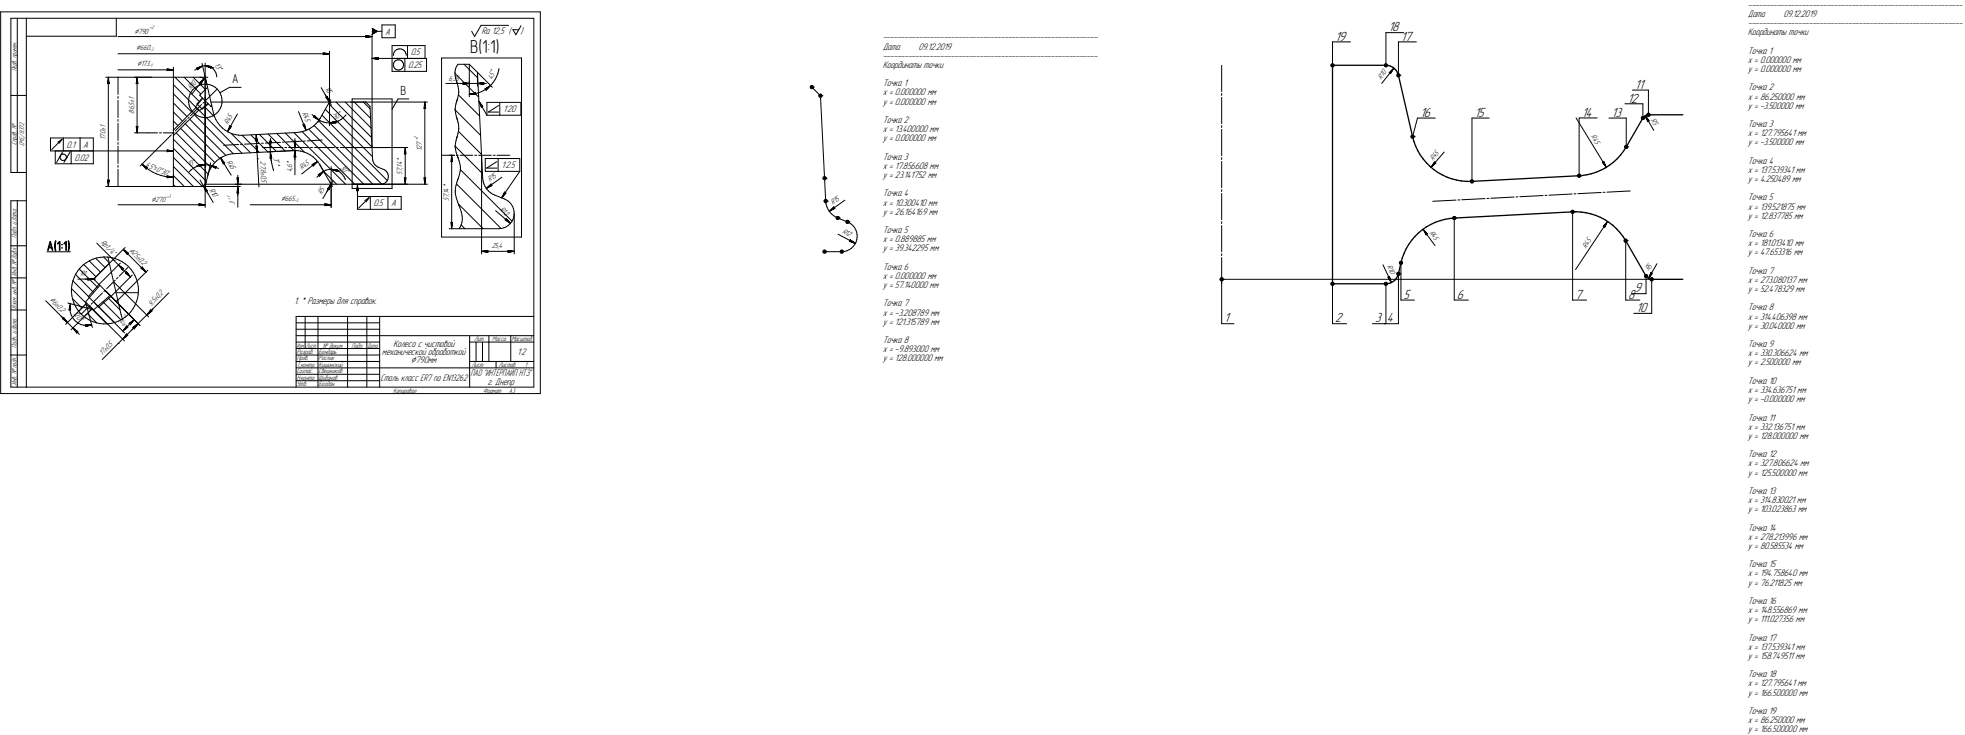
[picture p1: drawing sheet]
<svg xmlns="http://www.w3.org/2000/svg" width="1529mm" height="572mm" viewBox="0 0 1529 572" stroke-linecap="round" stroke-linejoin="round" font-family="sans-serif">
<defs><g id="words">
<text font-size="14.6" x="366" y="41">B(1:1)</text>
<g font-size="10.9">
<text x="1081" y="24">18</text>
<text x="1039" y="32">19</text>
<text x="1090" y="32">17</text>
<text x="1272" y="69">11</text>
<text x="1267" y="80">12</text>
<text x="1105" y="91">16</text>
<text x="1148" y="91">15</text>
<text x="1231" y="91">14</text>
<text x="1254" y="91">13</text>
<text x="1272" y="227">9</text>
<text x="1092" y="233">5</text>
<text x="1134" y="233">6</text>
<text x="1226" y="233">7</text>
<text x="1267" y="233">8</text>
<text x="1274" y="243">10</text>
<text x="953" y="251">1</text>
<text x="1039" y="251">2</text>
<text x="1070" y="251">3</text>
<text x="1079" y="251">4</text>
</g>
<g font-size="10.3">
<text x="181" y="65">А</text>
<text x="312" y="74">B</text>
<text x="37" y="195">A(1:1)</text>
</g>
<text font-size="8.5" x="320" y="283">Ç790мм</text>
<g font-size="7.8">
<text x="1360" y="6">------------------------------------------------------------</text>
<text x="1360" y="13">Дата</text>
<text x="1388" y="13">09.12.2019</text>
<text x="1360" y="20">------------------------------------------------------------</text>
<text x="300" y="27">А</text>
<text x="375" y="26">Ra 12,5 (</text>
<text x="405" y="26">)</text>
<text x="1360" y="28">Координаты точки</text>
<text x="687" y="31">------------------------------------------------------------</text>
<text x="687" y="39">Дата</text>
<text x="715" y="39">09.12.2019</text>
<text x="1360" y="42">Точка 1</text>
<text x="320" y="43">0.5</text>
<text x="687" y="46">------------------------------------------------------------</text>
<text x="318" y="53">0.25</text>
<text x="687" y="53">Координаты точки</text>
<text x="1360" y="49">x = 0.000000 мм</text>
<text x="1360" y="56">y = 0.000000 мм</text>
<text x="687" y="67">Точка 1</text>
<text x="1360" y="70">Точка 2</text>
<text x="687" y="74">x = 0.000000 мм</text>
<text x="1360" y="77">x = 86.250000 мм</text>
<text x="687" y="81">y = 0.000000 мм</text>
<text x="391" y="87">1:20</text>
<text x="1360" y="85">y = -3.500000 мм</text>
<text x="687" y="96">Точка 2</text>
<text x="1360" y="99">Точка 3</text>
<text x="687" y="103">x = 13.400000 мм</text>
<text x="1360" y="106">x = 127.795641 мм</text>
<text x="687" y="110">y = 0.000000 мм</text>
<text x="1360" y="113">y = -3.500000 мм</text>
<text x="52" y="115">0.1</text>
<text x="65" y="115">A</text>
<text x="58" y="125">0.02</text>
<text x="687" y="124">Точка 3</text>
<text x="390" y="131">1:2.5</text>
<text x="687" y="131">x = 17.856608 мм</text>
<text x="1360" y="127">Точка 4</text>
<text x="1360" y="135">x = 137.539341 мм</text>
<text x="687" y="139">y = 23.141752 мм</text>
<text x="1360" y="142">y = 4.250489 мм</text>
<text x="687" y="153">Точка 4</text>
<text x="1360" y="156">Точка 5</text>
<text x="291" y="160">0.5</text>
<text x="304" y="160">A</text>
<text x="687" y="160">x = 10.300410 мм</text>
<text x="687" y="167">y = 26.164169 мм</text>
<text x="1360" y="163">x = 139.521875 мм</text>
<text x="1360" y="170">y = 12.837785 мм</text>
<text x="687" y="181">Точка 5</text>
<text x="1360" y="184">Точка 6</text>
<text x="687" y="188">x = 0.889885 мм</text>
<text x="1360" y="192">x = 181.013410 мм</text>
<text x="687" y="196">y = 39.342295 мм</text>
<text x="1360" y="199">y = 47.653316 мм</text>
<text x="687" y="210">Точка 6</text>
<text x="1360" y="213">Точка 7</text>
<text x="687" y="217">x = 0.000000 мм</text>
<text x="1360" y="220">x = 273.080137 мм</text>
<text x="687" y="224">y = 57.140000 мм</text>
<text x="1360" y="227">y = 52.478329 мм</text>
<text x="229" y="236">1. * Размеры для справок.</text>
<text x="687" y="238">Точка 7</text>
<text x="687" y="246">x = -3.208789 мм</text>
<text x="1360" y="242">Точка 8</text>
<text x="1360" y="249">x = 314.406398 мм</text>
<text x="687" y="253">y = 121.315789 мм</text>
<text x="1360" y="256">y = 30.040000 мм</text>
<text x="306" y="270">Колесо с чистовой</text>
<text x="687" y="267">Точка 8</text>
<text x="687" y="274">x = -9.893000 мм</text>
<text x="1360" y="270">Точка 9</text>
<text x="297" y="276">механической обработкой</text>
<text x="402" y="276">1:2</text>
<text x="687" y="281">y = 128.000000 мм</text>
<text x="1360" y="277">x = 330.306624 мм</text>
<text x="1360" y="284">y = 2.500000 мм</text>
<text x="379" y="300">г. Днепр</text>
<text x="1360" y="299">Точка 10</text>
<text x="1360" y="306">x = 334.636751 мм</text>
<text x="1360" y="313">y = -0.000000 мм</text>
<text x="1360" y="327">Точка 11</text>
<text x="1360" y="334">x = 332.136751 мм</text>
<text x="1360" y="341">y = 128.000000 мм</text>
<text x="1360" y="356">Точка 12</text>
<text x="1360" y="363">x = 327.806624 мм</text>
<text x="1360" y="370">y = 125.500000 мм</text>
<text x="1360" y="384">Точка 13</text>
<text x="1360" y="391">x = 314.830021 мм</text>
<text x="1360" y="399">y = 103.023863 мм</text>
<text x="1360" y="413">Точка 14</text>
<text x="1360" y="420">x = 278.213996 мм</text>
<text x="1360" y="427">y = 80.585534 мм</text>
<text x="1360" y="441">Точка 15</text>
<text x="1360" y="449">x = 194.758640 мм</text>
<text x="1360" y="456">y = 76.211825 мм</text>
<text x="1360" y="470">Точка 16</text>
<text x="1360" y="477">x = 148.556869 мм</text>
<text x="1360" y="484">y = 111.027356 мм</text>
<text x="1360" y="498">Точка 17</text>
<text x="1360" y="506">x = 137.539341 мм</text>
<text x="1360" y="513">y = 158.749511 мм</text>
<text x="1360" y="527">Точка 18</text>
<text x="1360" y="534">x = 127.795641 мм</text>
<text x="1360" y="541">y = 166.500000 мм</text>
<text x="1360" y="556">Точка 19</text>
<text x="1360" y="563">x = 86.250000 мм</text>
<text x="1360" y="570">y = 166.500000 мм</text>
</g>
<g font-size="7.7">
<text x="366" y="293">ПАО &quot;ИНТЕРПАЙП НТЗ&quot;</text>
<text x="296" y="296">Сталь класс ER7 по EN13262</text>
</g>
<g font-size="6.8">
<text x="105" y="26">Ç790</text>
<text x="106" y="39">Ç660</text>
<text x="107" y="51">Ç173</text>
<text x="118" y="157">Ç270</text>
<text x="219" y="156">Ç665</text>
<text x="100" y="195" transform="rotate(45 100 195)">Ç25±0,</text>
<text x="39" y="234" transform="rotate(45 39 234)">Ç6±0,</text>
</g>
<g font-size="6.2">
<text x="167" y="51" transform="rotate(53 167 51)">13Å</text>
<text x="349" y="63">6,35</text>
<text x="383" y="62" transform="rotate(-67 383 62)">45Å</text>
<text x="1075" y="62" transform="rotate(-51 1075 62)">R10</text>
<text x="149" y="70" transform="rotate(-51 149 70)">R10</text>
<text x="253" y="69" transform="rotate(60 253 69)">R5</text>
<text x="104" y="88" transform="rotate(-90 104 88)">86,5±1</text>
<text x="235" y="88" transform="rotate(68 235 88)">R45</text>
<text x="260" y="93" transform="rotate(-31 260 93)">30Å</text>
<text x="1285" y="93" transform="rotate(60 1285 93)">R5</text>
<text x="178" y="97" transform="rotate(-61 178 97)">R45</text>
<text x="1238" y="106" transform="rotate(59 1238 106)">R45</text>
<text x="82" y="109" transform="rotate(-90 82 109)">170±1</text>
<text x="328" y="117" transform="rotate(-90 328 117)">127</text>
<text x="176" y="126" transform="rotate(58 176 126)">R45</text>
<text x="203" y="126" transform="rotate(87 203 126)">27,</text>
<text x="213" y="123" transform="rotate(79 213 123)">3Å*</text>
<text x="1115" y="125" transform="rotate(-49 1115 125)">R45</text>
<text x="113" y="129" transform="rotate(22 113 129)">45Å±0Å30'</text>
<text x="147" y="130" transform="rotate(-29 147 130)">13Å</text>
<text x="203" y="131" transform="rotate(87 203 131)">8±0,</text>
<text x="264" y="131" transform="rotate(43 264 131)">30Å</text>
<text x="227" y="134" transform="rotate(-90 227 134)">4,6*</text>
<text x="235" y="132" transform="rotate(-38 235 132)">R45</text>
<text x="313" y="136" transform="rotate(-90 313 136)">57,14*</text>
<text x="203" y="140" transform="rotate(87 203 140)">5</text>
<text x="381" y="142" transform="rotate(-36 381 142)">R15</text>
<text x="163" y="148" transform="rotate(60 163 148)">R10</text>
<text x="250" y="152" transform="rotate(-60 250 152)">R5</text>
<text x="183" y="159" transform="rotate(-90 183 159)">3</text>
<text x="349" y="156" transform="rotate(-90 349 156)">57,14*</text>
<text x="648" y="160" transform="rotate(-36 648 160)">R15</text>
<text x="389" y="164" transform="rotate(41 389 164)">R12</text>
<text x="655" y="181" transform="rotate(28 655 181)">R12</text>
<text x="1112" y="181" transform="rotate(54 1112 181)">R45</text>
<text x="78" y="189" transform="rotate(45 78 189)">Rp1/4&quot;</text>
<text x="383" y="193">25,4</text>
<text x="1234" y="193" transform="rotate(-56 1234 193)">R45</text>
<text x="110" y="205" transform="rotate(45 110 205)">2</text>
<text x="1079" y="207" transform="rotate(65 1079 207)">R10</text>
<text x="63" y="215">R1</text>
<text x="1284" y="211" transform="rotate(-60 1284 211)">R5</text>
<text x="126" y="231" transform="rotate(-45 126 231)">2</text>
<text x="118" y="239" transform="rotate(-45 118 239)">9,</text>
<text x="120" y="236" transform="rotate(-45 120 236)">5±0,</text>
<text x="46" y="242" transform="rotate(45 46 242)">2</text>
<text x="56" y="244" transform="rotate(45 56 244)">120Å</text>
<text x="95" y="255" transform="rotate(-45 95 255)">12</text>
<text x="86" y="270" transform="rotate(-45 86 270)">5</text>
<text x="79" y="277" transform="rotate(-45 79 277)">17±0,</text>
</g>
<g font-size="5.4">
<text x="13" y="56" transform="rotate(-90 13 56)">Перв. примен.</text>
<text x="13" y="113" transform="rotate(-90 13 113)">Справ. №</text>
<text x="19" y="114" transform="rotate(-90 19 114)">CME/8372</text>
<text x="13" y="185" transform="rotate(-90 13 185)">Подп. и дата</text>
<text x="13" y="215" transform="rotate(-90 13 215)">Инв. № дубл.</text>
<text x="13" y="240" transform="rotate(-90 13 240)">Взам. инв. №</text>
<text x="369" y="266">Лит.</text>
<text x="383" y="266">Масса</text>
<text x="398" y="266">Масштаб</text>
<text x="13" y="270" transform="rotate(-90 13 270)">Подп. и дата</text>
<text x="231" y="276">Разраб.</text>
<text x="248" y="276">Бондарь</text>
<text x="251" y="271">№ докум.</text>
<text x="274" y="271">Подп.</text>
<text x="231" y="281">Пров.</text>
<text x="248" y="281">Рослик</text>
<text x="231" y="286">Т.контр.</text>
<text x="248" y="286">Кишинский</text>
<text x="367" y="286">Лист</text>
<text x="388" y="286">Листов</text>
<text x="408" y="286">1</text>
<text x="231" y="291">Соглас.</text>
<text x="248" y="291">Свешников</text>
<text x="13" y="300" transform="rotate(-90 13 300)">Инв. № подл.</text>
<text x="231" y="296">Н.контр.</text>
<text x="248" y="296">Шибанов</text>
<text x="231" y="301">Утв.</text>
<text x="248" y="301">Богдан</text>
<text x="306" y="306">Копировал</text>
<text x="376" y="306">Формат</text>
<text x="396" y="306">A3</text>
</g>
<g font-size="5.3">
<text x="231" y="271">Изм.</text>
<text x="238" y="271">Лист</text>
<text x="286" y="271">Дата</text>
</g>
<g font-size="4.1">
<text x="117" y="23">+2</text>
<text x="116" y="40">-3</text>
<text x="116" y="53">-1</text>
<text x="325" y="109" transform="rotate(-90 325 109)">+2</text>
<text x="130" y="154">+3</text>
<text x="179" y="156" transform="rotate(-90 179 156)">+1</text>
<text x="229" y="158">-3</text>
<text x="97" y="248" transform="rotate(-45 97 248)">+1</text>
</g>
</g></defs>
<g fill="none" stroke="#000" stroke-width=".78">
<path d="M1 9v297zM1 9h420zM8 14v120zM8 14h12zM13 14v120zM20 14v287zM20 14h395zM91 14v14zM297 19v10zM297 19h11zM308 19v10zM374 20l-5 8z"/>
<path d="M374 20h22zM415 14v287zM421 9v297zM20 28h71zM92 28h198zM256 40v39zM256 40v58zM285 29l5-1zM285 28h.1M285 28h5zM285 28v1zM290 26v89z"/>
<path d="M290 27l4-3zM290 22l4 2zM290 24h7zM297 29h11zM305 35v10zM305 35h12zM308 39h1zM308 39l-1 1zM309 39l1-1zM310 38h1zM311 38h1zM312 38l2 1z"/>
<path d="M314 39h1zM315 39v2zM317 35v10zM317 35h14zM331 35v10zM367 24l2 4zM399 23l2 4zM399 23h5zM405 20l-4 7zM1037 33v18zM1037 33h14zM1079 25v26z"/>
<path d="M1079 25h14zM1088 33v26zM1088 33h14zM92 54h43zM92 42h164zM130 55l5-1zM130 54h.1M130 54h5zM130 54v1zM135 52v8zM151 55l7-4zM153 53l5-2z"/>
<path d="M153 53h1zM154 54l4-3zM154 53v1zM157 49l4 15zM158 51h1zM159 58l2 6zM159 51h.1M160 51l4 2zM160 51l5 1zM160 51l6 2zM160 51h1zM160 49v96z"/>
<path d="M161 51l2 1zM163 52l2 1zM164 52v1zM164 52h1zM165 53l1 1zM166 54l1 1zM167 55l1 2zM168 57v1zM168 58l1 2zM251 43l5-1zM251 41l1 1zM251 41l5 1z"/>
<path d="M252 42l-1 1zM290 45h5zM290 45l5 1zM290 45h15zM294 45l1 1zM295 45h-1zM305 45h12zM305 45v11zM305 56h10zM305 45h10zM306 43h.1M306 51v1z"/>
<path d="M306 50v1zM306 42v1zM306 52l1 1zM307 49l-1 1zM307 40l-1 2zM307 53l1 1zM307 48l1-1zM307 48v1zM308 54h1zM308 47h1zM309 54l1 1zM309 47h2z"/>
<path d="M310 55l1-1zM311 47h1zM311 54h1zM312 47h1zM312 54l1-1zM313 47v1zM313 48l1 1zM314 52l-1 1zM314 49v2zM314 51v1zM314 51h.1M315 45v11z"/>
<path d="M315 56h17zM315 45h17zM315 41l1 1zM316 42v1zM317 45h14zM332 45v11zM344 45h62zM344 45v139zM354 57v2zM354 57l19 19zM354 55v2zM354 59l1 2z"/>
<path d="M355 53l-1 2zM355 51v2zM356 50h9zM356 50l-1 1zM361 50l11 11zM365 50l7 6zM365 50v17zM372 56l4 83zM372 56v11zM372 56l11 12zM387 60l-2 2zM388 57l-1 3z"/>
<path d="M388 54v3zM388 53v1zM406 45v139zM951 51v20zM1036 51h.1M1036 50h.1M1036 50v1zM1036 51v1zM1036 51l1-1zM1036 51l1 1zM1036 52h1zM1036 50h1z"/>
<path d="M1037 51v-1zM1037 51h.1M1037 50l1 1zM1037 51h1zM1037 52l1-1zM1037 50h1zM1037 52h1zM1037 50h.1M1038 51h.1M1038 50h.1M1038 52v-1zM1038 50v1z"/>
<path d="M1077 51h1zM1078 50l-1 1zM1078 51v1zM1078 51l1-1zM1078 51l1 1zM1078 50h1zM1078 50h.1M1078 52h1zM1078 51h1zM1079 51h.1M1078 51h.1M1079 52h.1"/>
<path d="M1079 50v1zM1079 50h.1M1079 50h1zM1079 52l1-1zM1079 51v1zM1080 50v1zM1080 51h.1M1081 57h1zM1081 57l4-4zM1082 57h.1M1085 53l-3 4zM1085 53l-10 12z"/>
<path d="M1087 59h.1M1087 58v1zM1087 59l1 1zM1088 59v-1zM1088 59h.1M1088 57h.1M1088 57l-1 1zM1088 60h.1M1088 60h1zM1089 59h.1M1088 58h.1M1088 58l1 1z"/>
<path d="M1088 57h1zM1089 59h-1zM1089 57v1zM1089 60v-1zM1089 58l1 1zM1090 59h-1zM8 74h12zM82 60h10zM84 65h.1M84 60l1 5zM84 65h1zM84 60v5z"/>
<path d="M84 60v85zM92 60v13zM92 75v2zM92 78v13zM92 60h64zM105 60h13zM106 65h1zM107 60v5zM107 65h.1M107 60l-1 5zM107 60v43zM135 60v85z"/>
<path d="M135 73l14 14zM135 66l17 17zM136 60l19 19zM143 60l13 13zM147 77v3zM147 80v2zM147 75v2zM148 73l-1 2zM149 72l-1 1zM150 70l2-2zM150 70l-1 2zM150 60l10 10z"/>
<path d="M152 68l1-1zM153 67l2-1zM155 65h1zM155 65l4-4zM155 66h2zM156 74h.1M156 60h1zM156 74l6-6zM156 74l8 9zM156 60h6zM156 65v1zM157 60l1 1z"/>
<path d="M157 66l2-1zM157 76l-4 5zM158 77l-6 6zM158 61l2 2zM158 61l1 1zM159 61l-3 5zM159 61l-10 12zM159 62l1 1zM159 65l2 1zM160 60v85zM160 76v54zM160 63l1 1z"/>
<path d="M160 78l9-8zM161 64h.1M161 64l5 24zM161 66h2zM163 66l2 1zM164 79h121zM165 67l2 1zM167 68l2 1zM169 69l1 2zM170 71l1 1zM171 72l8-4zM171 72l1 2z"/>
<path d="M172 74l1 2zM173 76v2zM173 78v3zM179 68h9zM250 68l7 12zM253 74l4 6zM254 76h.1M254 76l3 4zM255 75l2 5zM255 75l-1 1zM257 80l1 2zM257 80l1-1z"/>
<path d="M257 78l-1 3zM262 79l27 28zM269 79l20 21zM273 79h60zM274 77h31zM274 77v70zM276 79l12 13zM283 79l5 6zM285 79l3 4zM305 77v70zM310 77l-5 8zM310 77h8z"/>
<path d="M331 79v5zM331 79l-1 5zM331 79v64zM347 65h13zM355 61v2zM355 80v1zM355 63h.1M355 79v1zM355 63l1 1zM355 79h.1M356 78h.1M356 64h.1"/>
<path d="M356 65h.1M356 77v1zM356 65v1zM356 66v1zM356 76v1zM356 67l1 2zM357 74l-1 2zM357 69v2zM357 74l16 16zM357 72v1zM357 73v1zM357 71v1z"/>
<path d="M357 72h.1M358 65h7zM360 64l5 1zM360 64l1 1zM360 66l5-1zM360 65h5zM360 65h.1M361 65l-1 1zM365 65h7zM365 73l5-1zM365 73h5zM365 73h2z"/>
<path d="M365 63v12zM367 73h2zM369 73l3-1zM370 73h.1M370 72v1zM372 65l5 1zM372 65l5-1zM372 65h7zM372 72l3-1zM373 79l3 4zM373 79l2 4zM373 79l6 11z"/>
<path d="M375 71l2-1zM376 65l1 1zM377 64l-1 1zM377 70l3-2zM377 69h1zM377 69l5-2zM378 69v1zM379 80v10zM379 80h10zM380 68l2-1zM382 67l-4 3zM384 64l-2 3z"/>
<path d="M385 62l-1 2zM389 80v10zM389 80h16zM405 80v10zM631 68h.1M631 67v1zM631 68v1zM631 68l1 1zM631 67h1zM631 67h.1M631 69h1zM631 68h1z"/>
<path d="M632 68h.1M632 69h.1M632 68l7 7zM632 67v1zM632 67l-1 1zM632 67l1 1zM632 69l1-1zM632 67h.1M632 67h1zM633 67v1zM633 68l-1 1zM633 68h.1"/>
<path d="M637 75h.1M637 74v1zM637 75l1 1zM638 75h1zM638 73h1zM638 73l-1 1zM638 76h.1M638 75h.1M638 76h1zM639 75l4 81zM639 75h.1M639 74h.1"/>
<path d="M639 74v1zM639 74l-1 1zM639 73h.1M639 73l1 1zM640 74v1zM640 75l-1 1zM640 75h.1M951 73v1zM951 76v20zM1271 70h12zM1283 70v19zM92 93v1z"/>
<path d="M92 96v13zM106 98l1 5zM106 98l1 1zM107 99v-1zM107 98v5zM135 94l3 4zM135 87l7 7zM135 80l11 11zM141 100l26 26zM144 96l27 27zM145 93l-9 9zM147 82l1 2z"/>
<path d="M147 91l-1 1zM148 93l28 28zM148 84l1 2zM149 86l1 1zM150 87l2 2zM151 89l31 31zM152 89l1 1zM152 83l3 3zM152 83v1zM152 84l-17 17zM152 84l3 2zM153 81l4 4z"/>
<path d="M153 90l2 1zM155 86l-20 19zM155 86h.1M155 86l33 33zM155 91h2zM155 86l7-6zM157 81l-9 9zM157 91l2 1zM157 85l5-4zM158 80l1-1zM159 83l8 8zM159 92l2-1z"/>
<path d="M161 91h2zM163 91l2-1zM164 83h.1M165 82h.1M165 90l2-1zM166 88l1 3zM167 91l1 2zM167 89l2-1zM168 93l1 2zM169 95l2 3zM170 86l-1 2zM171 98l2 2z"/>
<path d="M171 84l-1 2zM172 83l-1 1zM173 81l-1 2zM173 100l2 1zM179 98l-2 4zM179 98v1zM179 99l1-1zM180 98l-3 4zM185 89l-8 13zM232 87l6 14zM236 97l2 4zM236 97h1z"/>
<path d="M237 97h.1M237 97l1 4zM242 100l2-2zM243 89l5 4zM244 98l2-2zM244 91h1zM244 91l4 2zM244 98l46 45zM245 90l3 3zM245 90v1zM248 94l-2 2zM248 94l49 49z"/>
<path d="M248 93l2 1zM249 92l-1 2zM249 92l-2 3zM250 94l2 1zM251 90l50 50zM252 95l2 1zM253 85l37 37zM254 96h2zM256 81l-7 11zM256 81l34 33zM256 80h1zM256 80v1z"/>
<path d="M256 96h6zM256 96l5-2zM256 96l7-1zM256 96h3zM259 96l2-1zM261 95l1 1zM261 95l2-1zM261 94v1zM263 94l2-1zM265 93l2-1zM269 90l-2 2zM269 90v-1z"/>
<path d="M288 83l2 41zM330 84h1zM331 84h.1M354 85h.1M354 85v1zM354 86l20 19zM354 86l1 2zM354 82v3zM355 88v2zM355 81l-1 1zM355 90v1zM355 91l1 1z"/>
<path d="M356 92h.1M356 93h.1M356 93v1zM356 94h.1M356 94l1 2zM357 96v1zM357 97v3zM357 100h.1M375 83h1zM375 83h.1M379 90h10zM380 87h8z"/>
<path d="M380 87l8-5zM389 90h16zM951 98v1zM1103 92l-4 14zM1103 92h14zM1146 92v49zM1146 92h13zM1227 92l23 38zM1229 92v45zM1229 92h14zM1252 92h14zM1265 81h14z"/>
<path d="M1266 92v22zM1277 92h1zM1278 91h.1M1278 91l-1 1zM1278 92v1zM1278 92l1-1zM1278 92l1 1zM1278 93h1zM1278 91h1zM1278 92h1zM1279 92h.1M1278 92h.1"/>
<path d="M1279 91v1zM1279 91h.1M1279 93h.1M1279 81v11zM1279 91h1zM1279 93l1-1zM1279 92v1zM1280 91v1zM1280 92h.1M1280 90l4 4zM1280 90l2 5zM1280 90l7 11z"/>
<path d="M1282 89v1zM1282 89h.1M1282 90h.1M1282 89h1zM1282 89l1 1zM1282 88h1zM1282 88v1zM1282 90l1 1zM1283 89h.1M1283 94h1zM1283 94l-1 1zM1283 89h-1z"/>
<path d="M1283 89h1zM1283 90l1-1zM1283 88h1zM1283 91l1-1zM1283 90h.1M1283 89v1zM1284 90h.1M1284 88v1zM1284 89h.1M1284 89v1zM39 107v10zM39 117h10z"/>
<path d="M39 107h10zM40 116l8-8zM43 117v10zM43 117h12zM45 111l3-3zM48 108l-2 4zM49 120h.1M49 118l-5 8zM49 107v10zM49 117h13zM49 107h13zM49 120h1z"/>
<path d="M54 118l-4 8zM55 117v10zM55 117h18zM62 107v10zM62 117h11zM62 107h11zM73 117h62zM73 107v10zM73 117v10zM92 111v1zM92 114v13zM105 103h10z"/>
<path d="M115 103h8zM124 103h2zM125 114l8-9zM125 114l-16 15zM127 103h8zM130 118l5-1zM130 117h.1M130 117h5zM130 117v1zM134 104l1-1zM135 115l26 26zM135 108l27 27z"/>
<path d="M137 103l27 27zM174 113l12-1zM175 101l3 2zM178 103l2 1zM180 104l15 15zM180 104l3 1zM181 120h1zM182 120l46-3zM183 105h2zM185 105h3zM187 112h2zM188 105h1z"/>
<path d="M188 105l14 14zM189 105l42-2zM190 112h12zM195 105l13 13zM199 110l1-1zM199 114l1 5zM199 114h1zM199 105l1 5zM199 105v5zM199 105l1 14zM200 109v1zM200 114h.1"/>
<path d="M200 119v5zM200 114v5zM202 105l13 13zM204 112l1-1zM205 115h15zM205 115h7zM207 111h11zM208 118l20-1zM209 104l13 14zM210 110h.1M210 110v5zM210 115v3z"/>
<path d="M210 118v5zM210 118l1 5zM210 118l1 7zM210 110h1zM211 108l-1 7zM211 110l-1 5zM215 104l14 13zM220 111h1zM222 115h1zM222 104l15 14zM223 110h12zM225 115h15z"/>
<path d="M228 117h3zM229 103l40 40zM229 110h1zM229 110l1 5zM230 117l-1 5zM230 117v5zM230 117v7zM230 110h.1M230 108v7zM230 115v2zM230 110v5zM231 103h.1"/>
<path d="M231 117l3 1zM231 103h3zM234 118h2zM234 103l3-1zM235 102l41 41zM236 110h2zM236 118l3 1zM237 102l2-1zM239 119l2 1zM239 110l12-1zM239 101l3-1zM240 100l43 43z"/>
<path d="M242 115h1zM245 115h15zM262 115h1zM265 115h15zM271 115h46zM282 115h1zM285 115h16zM315 120v-1zM315 115l1 5zM315 119l1 1zM315 115v5zM315 115v28z"/>
<path d="M354 113v1zM354 114h.1M354 114v1zM354 114l21 21zM354 115v1zM354 116l1 2zM355 111l-1 2zM355 109v2zM355 118l1 3zM355 108v1zM355 108h.1M356 107l-1 1z"/>
<path d="M356 107h.1M356 106v1zM356 105v1zM356 104v1zM357 102l18 18zM357 102l-1 2zM357 100v2zM951 101v20zM1098 106v1zM1098 106l1-1zM1098 106h.1M1098 107h1z"/>
<path d="M1099 106v1zM1099 106h1zM1099 107v1zM1099 105h.1M1099 106h.1M1099 107l1-1zM1099 107h1zM1100 106h.1M1099 107h.1M1099 105h1zM1099 108l1-1zM1100 106v1z"/>
<path d="M1100 105v1zM1100 107h.1M1100 106h1zM1101 106l-1 1zM1124 118l-10 12zM1264 114l1 1zM1265 114h-1zM1265 115h.1M1265 114l1 1zM1265 113h1zM1265 113v1zM1265 115l1 1z"/>
<path d="M1265 114h.1M1266 116v-1zM1266 114h.1M1266 115h.1M1266 114h-1zM1266 115v-1zM1266 113h.1M1266 113l1 1zM1267 114h.1M1267 115h-1zM1267 114v1zM8 134h12z"/>
<path d="M43 127h12zM47 122v1zM47 123v1zM47 121v1zM47 124h1zM48 120h1zM48 120l-1 1zM48 124l1 1zM49 125h.1M49 125h1zM50 120l1 1zM50 125l1-1z"/>
<path d="M51 121h1zM51 123v1zM52 121v1zM52 122l-1 1zM52 122h.1M55 127h18zM92 129v1zM92 132v13zM110 128l5 3zM110 128l4 4zM110 128l3 2zM113 130l3 2z"/>
<path d="M114 131h1zM114 131v1zM116 132l3 2zM119 134l3 1zM122 135l3 1zM125 136l3 1zM128 137l4 1zM130 138h5zM130 137v1zM130 137l5 1zM130 138h.1M132 138h3z"/>
<path d="M135 136v9zM135 137l8 8zM135 130l16 15zM135 123l22 22zM149 132l2-1zM149 132l-2 2zM151 131l2-1zM153 129l7-1zM153 130l2-1zM155 128h5zM155 128v1zM155 130l5-2z"/>
<path d="M155 129l2-1zM155 129v1zM157 128h3zM160 128h2zM162 137l-1 4zM162 128l1 1zM162 134v3zM163 132l-1 2zM163 129l5 2zM163 129l5 1zM163 129l7 2zM164 127l-2 10z"/>
<path d="M165 129l-2 3zM167 127l-2 2zM168 130v1zM168 130h.1M168 125l-1 2zM168 125l3-1zM171 124l2-2zM172 123l3 4zM172 123l2 5zM172 123l8 13zM173 122l3-1zM174 127h1z"/>
<path d="M174 127v1zM176 121l2-1zM178 120h3zM184 138l1 1zM184 138l1 5zM185 139l1-1zM185 136v7zM186 138l-1 5zM200 124h.1M200 124l2 21zM210 123h1zM211 123h.1"/>
<path d="M211 123v4zM211 127l2 5zM213 132v1zM229 122h1zM230 122h.1M230 122v14zM235 135l12-9zM241 120l3 2zM243 128h1zM243 128l4-2zM244 122l2 2zM244 128v1z"/>
<path d="M246 124l1 2zM247 138l5-5zM247 126l-3 3zM247 126l2 2zM248 136l4-3zM248 136h.1M248 136v1zM249 128l8 14zM249 128l4 7zM252 133l-4 4zM252 133l2-1zM252 133l10 10z"/>
<path d="M254 132h2zM256 132h2zM258 132h.1M258 132l4 1zM258 132h5zM258 132l7 1zM258 132h2zM258 130v31zM260 132h2zM262 132l1 1zM262 133h.1M262 133l1-1z"/>
<path d="M263 133l2 1zM265 134l1 2zM266 136l2 1zM268 137l1 2zM269 139v1zM290 124v1zM290 125l1 2zM291 127l1 1zM292 128l1 1zM293 129l1 1zM294 130h1zM295 130l4 2z"/>
<path d="M299 132h.1M299 132l1 1zM300 133l1 1zM301 134l1 1zM302 140l-1 1zM302 135v2zM302 138v2zM302 137v1zM315 138v5zM315 138v1zM315 139l1-1zM316 138l-1 5z"/>
<path d="M330 138l1 5zM330 138l1 1zM331 139v-1zM331 138v5zM344 121h10zM350 121h4zM351 126l1-1zM352 121v5zM352 125v1zM352 121l-1 5zM352 121v57zM355 121h2z"/>
<path d="M356 121v1zM356 122h.1M356 140h.1M356 123h.1M357 123h.1M357 139l-1 1zM357 123v1zM357 124v1zM357 138v1zM357 125l1 2zM358 136l-1 2zM358 127v2z"/>
<path d="M358 121h10zM358 133v3zM358 129v2zM358 131v1zM358 132v1zM358 132l41 40zM358 131h.1M369 121h2zM372 121h10zM375 121v77zM376 139v2zM378 123v10z"/>
<path d="M378 133h10zM378 123h10zM379 131h8zM379 131l8-5zM384 121h1zM387 121h10zM388 123v10zM388 133h17zM388 123h17zM405 133l-15 21zM405 123v10zM641 139h.1"/>
<path d="M641 138v1zM641 139v1zM641 139h1zM641 138l1-1zM641 138h.1M641 140h1zM642 139h.1M642 140h.1M642 138h.1M642 138v1zM642 138l-1 1zM642 137v1z"/>
<path d="M642 138h1zM643 138v1zM643 139l-1 1zM643 139h.1M951 123v1zM951 126v20zM1114 130l4-3zM1116 126l-2 4zM1116 126l1 1zM1117 127h1zM1146 140h.1M1228 137h.1"/>
<path d="M1228 136v1zM1228 137v1zM1228 137h1zM1228 136l1-1zM1228 136h.1M1228 138h1zM1229 137h.1M1229 136h.1M1229 136l1 1zM1229 136v1zM1229 137h1zM1229 136l-1 1z"/>
<path d="M1229 135l1 1zM1229 138h1zM1230 137h.1M1230 138v-1zM1230 136h.1M1230 136v1zM1247 126l3 4zM1247 126h1zM1248 126h.1M1248 126l2 4zM8 156v145zM8 156h12z"/>
<path d="M13 156v145zM82 145h10zM84 140v5zM84 140v1zM84 141l1-1zM85 140l-1 5zM92 145h64zM92 159h68zM135 144l1 1zM145 145h42zM155 159h.1M155 159h5z"/>
<path d="M155 159v1zM156 145h.1M156 140l2 4zM156 145h6zM156 145h1zM157 145l1-1zM158 144l2 5zM158 144l3 4zM158 144l4 6zM158 144l8 14zM158 144h1zM160 143h136z"/>
<path d="M160 145v16zM160 142l-1 2zM161 148l-1 1zM161 148h.1M161 141l-1 1zM161 141l-2 6zM183 143h5zM184 150h1zM185 145l-1 5zM185 150h1zM185 145l1 5zM185 145v7z"/>
<path d="M185 143v2zM185 145v5zM185 150h.1M185 150v11zM195 159h63zM253 159h.1M253 159h5zM253 159v1zM255 147h1zM256 147v1zM257 142l1 1zM257 142l2 3z"/>
<path d="M258 143h.1M258 143v18zM258 143l-3 4zM258 143l-2 5zM258 143l-4 6zM258 143l-7 12zM258 143h1zM259 141l-1 2zM274 147h31zM274 143h43zM274 143h59zM278 148h.1"/>
<path d="M278 143l1 5zM278 148h1zM278 143v5zM278 143v10zM278 153v10zM278 153h10zM284 156l3-2zM287 154l-2 3zM288 153v10zM288 153h14zM296 143h2zM298 143h1z"/>
<path d="M299 143l1-1zM301 141l-1 1zM302 153v10zM302 153h10zM312 153v10zM354 148v1zM354 149v1zM354 150l1 2zM354 147v1zM355 152v2zM355 144l-1 3zM355 154l1 3z"/>
<path d="M355 143l35 35zM355 143v1zM356 142l-1 1zM356 141v1zM356 140v1zM356 157l1 2zM357 159h.1M357 159l19 19zM357 159v1zM357 160h.1M376 141l1 2zM377 143l1 2z"/>
<path d="M378 145l1 2zM378 147l4-4zM378 147l5-3zM378 147l13-9zM379 147l1 2zM380 149l2 1zM382 150l2 1zM382 144h1zM382 143v1zM384 151l1 1zM385 152l8 3zM393 155h.1"/>
<path d="M393 149l-3 5zM393 149v1zM393 150h1zM393 155l2 1zM394 150l-4 4zM395 156l2 2zM397 158l1 1zM398 159l1 2zM641 156l1 1zM642 156v-1zM642 156h-1zM642 157v1z"/>
<path d="M642 156l1 1zM642 155h1zM642 158h1zM642 156h1zM643 156h.1M642 156h.1M643 156v3zM643 157v-1zM643 156h-1zM643 155h.1M643 158h.1M643 159l1 2z"/>
<path d="M643 157h.1M643 155l1 1zM643 156v1zM644 156h.1M644 157l-1 1zM644 156v1zM951 148v1zM951 151v20zM1115 157l18-1zM1135 156h1zM1138 155h18zM1144 141l1 1z"/>
<path d="M1145 140l-1 1zM1145 142h.1M1145 141l1-1zM1145 141l1 1zM1145 140h1zM1145 140h.1M1145 142h1zM1145 141h1zM1145 141h.1M1146 142h.1M1146 141h.1M1146 140v1z"/>
<path d="M1146 141v1zM1146 140h1zM1147 140v1zM1147 142h-1zM1147 141v1zM1157 154h2zM1160 154l18-1zM1180 153h1zM1183 153l18-1zM1203 152h1zM1205 152l19-1zM1225 151h2z"/>
<path d="M1228 151l18-1zM1248 150h1zM1251 150l18-1zM155 160l5-1zM253 160l5-1zM278 163h10zM279 162l8-8zM288 163h14zM302 163h10zM350 178h7zM351 173l1 5zM351 173h1z"/>
<path d="M352 173h.1M352 173v5zM357 160l1 1zM357 178h31zM358 161v1zM358 162v1zM358 177l-1 1zM358 163l1 2zM359 175l3 3zM359 175l-1 2zM359 165l1 3zM360 173l-1 2z"/>
<path d="M360 168v3zM360 171v2zM386 164l11 10zM388 178h2zM390 178l2-1zM392 177h2zM393 171l4 3zM393 171h1zM394 177l2-2zM394 170v1zM394 170l3 4zM396 175l1-1z"/>
<path d="M398 172l-1 2zM399 161l1 2zM399 171l-1 1zM400 163v2zM400 169l-1 2zM400 167v2zM400 165v2zM400 166v32zM644 161v2zM644 163l2 2zM645 164l4-3zM645 164l5-2z"/>
<path d="M645 164l13-8zM646 165l1 1zM647 166l2 2zM649 168l2 1zM649 161v1zM649 162h1zM651 170h.1M651 169l1 1zM651 169h.1M651 169v1zM651 170v1zM651 170l1-1z"/>
<path d="M651 170h1zM651 169l1-1zM651 171h1zM652 170h.1M652 169h.1M652 170l8 3zM652 169l1 1zM652 169v1zM652 170h1zM652 168l1 1zM652 171h1zM653 170h.1"/>
<path d="M653 171v-1zM653 169h.1M653 169v1zM658 173h1zM659 172l-1 1zM659 173v1zM659 173h1zM659 172l1-1zM659 172h.1M659 174h1zM659 173h.1M660 173h.1"/>
<path d="M660 172h.1M660 172v1zM660 172l-1 1zM660 174h.1M660 171v1zM660 172h1zM660 174l1-1zM660 173l2 1zM661 172v1zM661 173h.1M662 174l2 1zM664 175l1 2z"/>
<path d="M665 177l1 2zM666 179l1 2zM951 172v2zM951 176v20zM1108 178l3 4zM1108 178l2 5zM1108 178l9 13zM1131 170h.1M1131 169h.1M1131 169v1zM1131 170v1zM1131 170h1z"/>
<path d="M1131 169l1-1zM1131 171h1zM1132 170h.1M1132 169h.1M1132 169v1zM1132 169l-1 1zM1132 169l1 1zM1132 170h1zM1132 168l1 1zM1132 171h.1M1132 170v64zM1132 171l1-1z"/>
<path d="M1133 169h.1M1133 169v1zM1133 170h.1M1223 165h.1M1223 164v1zM1223 165v1zM1223 165l1 1zM1223 164h1zM1223 164h.1M1223 166h1zM1223 165h1zM1224 165h.1"/>
<path d="M1224 166h1zM1224 164v1zM1224 164l-1 1zM1224 164l1 1zM1224 164h1zM1224 165v69zM1225 164h.1M1225 165l-1 1zM1225 164v1zM1225 166h.1M1225 165v1zM1248 176h1z"/>
<path d="M1249 176v1zM1251 172l-2 5zM1251 172l-3 4zM1251 172l-25 38zM8 191h12zM37 196h18zM75 189l14 14zM81 200l4 4zM81 200h3zM96 194l4 3zM96 194l3 4zM96 194l18 18z"/>
<path d="M97 193l-23 23zM99 197h1zM99 197v1zM344 184h62zM375 196l5-1zM375 196h5zM375 196h25zM379 196h1zM380 195l-1 1zM395 196h5zM395 195l1 1zM395 195l5 1z"/>
<path d="M396 196h-1zM641 196h.1M641 195v1zM641 196v1zM641 196l1 1zM641 195h1zM641 195h.1M641 197h1zM641 196h1zM642 196h.1M642 197h.1M642 196h13z"/>
<path d="M642 195v1zM642 195l-1 1zM642 195h.1M642 195h1zM642 197l1-1zM642 196v1zM643 195v1zM643 196h.1M652 182l14 7zM654 196h.1M654 195h1zM654 195v1z"/>
<path d="M654 196v1zM654 196l1 1zM654 197h1zM655 195h.1M655 196h.1M655 196h2zM655 195l1 1zM655 195v1zM655 196h1zM655 195l-1 1zM655 197l1-1zM655 195h1z"/>
<path d="M655 197h1zM656 196h.1M656 195h.1M656 197v-1zM656 195v1zM657 196l2-1zM659 195l2-1zM661 194l2-1zM661 188l5 1zM661 188l1-1zM662 187h.1M662 187l4 2z"/>
<path d="M663 193l1-1zM665 190l-1 2zM666 188l-1 2zM667 181v1zM667 187l-1 1zM667 184v3zM667 182v2zM951 197v2zM1110 182h1zM1110 182v1zM1264 187v1zM1264 187h.1"/>
<path d="M1264 188h1zM1264 187h1zM1264 187l1 1zM1265 186h.1M1265 186l-1 1zM1265 188v1zM1265 187v1zM1265 187h.1M1265 189l1-1zM1266 187h.1M1265 187h1zM1265 188l1-1z"/>
<path d="M1265 186h1zM1265 188h.1M1265 187v47zM1266 187l-1 1zM1266 186v1zM1266 188h.1M1266 187v1zM8 216h12zM57 219l-1 2zM57 219l13 12zM58 216l-1 3zM59 214l14 14z"/>
<path d="M59 213l-1 3zM61 217h12zM61 211l-2 2zM62 209l14 15zM63 208l2-2zM63 208l-2 3zM65 206l2-2zM65 206l10 9zM66 217h7zM67 204l3-1zM68 216l5 1zM68 216l1 1z"/>
<path d="M68 218l5-1zM69 217l-1 1zM69 203l9 9zM70 203l2-1zM72 202l3-1zM73 217v1zM73 217h1zM73 218h1zM74 218l16 16zM74 216l-1 1zM75 201l7 7zM75 201l3-1z"/>
<path d="M78 200h3zM84 200l10 45zM84 200h3zM85 205l-11 11zM87 200l3 1zM88 219l28 28zM89 203l3 3zM89 203h.1M90 218l-7 7zM90 201l3 1zM92 216l-1 1zM92 206l4 3z"/>
<path d="M92 206l3 4zM92 206l10 9zM93 202l2 2zM94 205l-17 16zM95 204l3 1zM95 209h1zM95 209v1zM98 212l4 3zM98 212h.1M98 205l2 2zM98 211v1zM98 211l4 4z"/>
<path d="M99 208l-6 7zM100 207l2 3zM102 210l2 2zM104 212l1 3zM105 215l1 2zM106 217l1 3zM110 209l4 3zM110 209h.1M111 208l-1 1zM111 208l3 4zM950 217v1zM950 217h.1"/>
<path d="M950 218h.1M950 217l1 1zM950 216h1zM950 216v1zM950 218l1 1zM951 217h.1M951 200v21zM951 217h334zM951 218h.1M951 217h-1zM951 218v-1zM951 217h1z"/>
<path d="M951 218l1-1zM951 216h.1M951 219v-1zM951 217v35zM951 218h1zM951 216l1 1zM952 217h.1M952 217v1zM1036 220h1zM1037 220h1zM1038 220h.1M1076 206l7 14z"/>
<path d="M1078 220h1zM1079 220h.1M1079 220h1zM1080 216l3 4zM1080 216h1zM1081 215v1zM1081 215l2 5zM1087 213v1zM1087 212v1zM1087 214h1zM1088 213v1zM1088 212h.1"/>
<path d="M1088 212h-1zM1088 214h.1M1088 213h.1M1088 214h1zM1089 213h.1M1088 213h1zM1088 214l1-1zM1088 212l1 1zM1088 212v1zM1088 212h1zM1088 213v39zM1089 212h.1"/>
<path d="M1089 204v1zM1089 204l1-1zM1089 204h.1M1089 205l1 1zM1089 214h.1M1089 212l1 1zM1090 204h.1M1090 204v1zM1090 213l-1 1zM1090 203h.1M1090 206h.1M1091 204h.1"/>
<path d="M1090 205h.1M1090 204h1zM1090 205l1-1zM1090 203h1zM1090 206h1zM1090 204v30zM1091 206v-1zM1091 203v1zM1091 204h1zM1092 205h-1zM1092 205h.1M1280 215h.1"/>
<path d="M1280 214v1zM1280 215v1zM1280 215l1 1zM1280 214h1zM1280 214h.1M1280 216h1zM1281 215h.1M1281 214l1 1zM1281 214v1zM1281 215h1zM1281 214l-1 1zM1281 216l1-1z"/>
<path d="M1281 216h1zM1281 215v14zM1281 214h1zM1282 215h.1M1282 214h.1M1282 216v-1zM1282 214v1zM1284 217v1zM1284 217h.1M1284 218h1zM1285 217h.1M1285 217v1z"/>
<path d="M1285 216h.1M1285 216l-1 1zM1285 218v1zM1285 212l-2 5zM1285 212v1zM1285 213h1zM1285 219l1-1zM1286 217h.1M1285 218h.1M1285 217h1zM1285 216h1zM1285 217v27z"/>
<path d="M1286 217l-1 1zM1286 213l-3 4zM1286 216l1 1zM1286 218h1zM1287 217h.1M1287 217v1zM1290 205l-7 12zM36 234l13 13zM53 236l18 5zM54 239v2zM55 237l-1 2zM55 236v5z"/>
<path d="M55 236l-1 5zM55 236v1zM56 224v3zM56 227v3zM56 225l11 11zM56 230l1 3zM56 221v3zM56 232l8 8zM57 233l1 3zM58 236l1 3zM59 239l1 2zM67 235l6 6z"/>
<path d="M67 235v1zM67 236l4 5zM67 236l5 19zM69 231l8 8zM70 238l27 27zM70 238l-7 6zM72 236l-1 1zM73 235l24 24zM76 238l13 13zM77 239l9-8zM77 221l-8 10zM78 222l-11 13z"/>
<path d="M80 228l-7 7zM80 235l14 14zM81 227l1-1zM82 226l27 27zM82 226l24 24zM84 231l9 10zM86 231l17-17zM90 234h.1M90 228h18zM90 234h1zM91 234h.1M91 234h1z"/>
<path d="M91 234l24-24zM105 238l-2 2zM106 235l-1 3zM107 232l-1 3zM107 220l1 3zM108 229l-1 3zM108 223v3zM108 226v3zM108 226h.1M131 228l-13 14zM1036 221h.1M1036 220h.1"/>
<path d="M1036 220v1zM1036 221v1zM1036 221l1 1zM1036 222h1zM1037 221h.1M1037 220l1 1zM1037 220v1zM1037 221h1zM1037 220l-1 1zM1037 222l1-1zM1037 222h1zM1037 221v31z"/>
<path d="M1038 221h.1M1038 222v-1zM1038 220v1zM1077 221h1zM1078 220h.1M1078 220l-1 1zM1078 221v1zM1078 221l1 1zM1078 222h1zM1078 221h1zM1078 221h.1M1079 222h.1"/>
<path d="M1079 221h.1M1079 220v1zM1079 220l-1 1zM1079 221v31zM1079 221v1zM1080 220v1zM1080 221l-1 1zM1080 221h.1M1090 234h11zM1132 234h11zM1224 234h11zM1265 234h11z"/>
<path d="M1270 229h11zM8 241h12zM48 246l4 5zM49 248h.1M49 248l3 3zM49 247l3 4zM49 247h.1M49 247v1zM51 252l16-16zM52 251l5 4zM54 241h.1M54 241h1z"/>
<path d="M54 241l1 2zM55 243v2zM55 245l1 2zM56 247l2 2zM57 255l3 4zM57 255l4 3zM57 255l5 5zM58 249l1 1zM59 250l2 2zM60 258v1zM60 258h1zM60 241l2 3z"/>
<path d="M61 252h2zM61 242l6-6zM62 244l2 2zM63 252l2 1zM64 246l3 1zM65 253h2zM66 253h1zM66 253h5zM66 254l5-1zM67 247l2 2zM67 253l-1 1zM67 253h2z"/>
<path d="M68 244l7 7zM69 253h2zM69 249l3 1zM71 241l-6 5zM71 241h2zM71 241l-16 16zM72 250l3 1zM72 241l11 11zM73 241l13-11zM75 251l3 1zM78 252h3zM81 252h3z"/>
<path d="M84 252h3zM87 252l2-1zM89 251l3-1zM92 250l3-2zM94 245l1 3zM95 248l2-1zM96 258l4-3zM96 258l8-9zM97 247l3-2zM99 260l-3 4zM99 260v1zM99 254l-3 4z"/>
<path d="M99 254h.1M99 254l1 1zM100 252h1zM100 252l4-3zM101 252v1zM102 243l-2 2zM103 240l-1 3zM103 255l4-3zM103 255h1zM104 255v1zM104 249l-3 4zM107 252l-3 4z"/>
<path d="M107 252l-4 5zM107 252l7-7zM107 252l-11 12zM114 245l4-3zM117 241v1zM117 241l-3 4zM117 242h1zM118 242l-4 3zM118 242h.1M119 240l-5 5zM230 246h185zM230 256h65z"/>
<path d="M230 246v55zM230 251h65zM237 246v25zM247 246v55zM271 246v55zM285 246v55zM295 246v55zM951 252h9zM1037 252h11zM1068 252h11zM1077 252h11zM1272 244h13z"/>
<path d="M8 276h12zM92 267l4-3zM92 267h.1M92 267l-12 13zM96 264l3-3zM99 261h.1M230 261h65zM230 276h65zM230 266h65zM230 271h65zM295 261h120zM366 261v40z"/>
<path d="M366 266h14zM371 266v15zM375 266v15zM380 261v20zM380 266h35zM398 261v20zM230 281h65zM230 286h65zM230 291h65zM230 296h65zM295 286h71zM366 286h49z"/>
<path d="M366 281h49zM386 281v5zM1 306h420zM8 301h12zM20 301h395z"/>
</g>
<g fill="none" stroke="#000" stroke-width="1">
<path d="M1037 51h42zM1037 51v170zM1079 51h1zM1080 51h2zM1082 51l2 1zM1084 52l1 1zM1085 53l2 2zM1087 55l1 1zM1088 56v2zM1088 58v1zM1088 59l11 47zM1279 92l-13 22z"/>
<path d="M1279 92h.1M1279 91l1-1zM1279 91v1zM1280 90l2-1zM1282 89h1zM1283 89h27zM1099 106l1 4zM1100 110l2 4zM1102 114l1 3zM1103 117l2 4zM1264 118l-3 3zM1266 114l-2 4z"/>
<path d="M1105 121l3 3zM1108 124l2 3zM1110 127l3 3zM1113 130l3 2zM1116 132l3 2zM1119 134l4 2zM1123 136l3 2zM1126 138l4 1zM1130 139l4 1zM1229 137h2zM1231 137l4-1zM1235 136l4-1z"/>
<path d="M1239 135l3-1zM1242 134l4-1zM1246 133l3-2zM1249 131l4-2zM1253 129l3-3zM1256 126l3-2zM1261 121l-2 3zM1134 140l3 1zM1137 141h4zM1141 141h4zM1145 141h1zM1146 141l83-4z"/>
<path d="M1107 179l3-2zM1110 177l4-2zM1114 175l3-2zM1117 173l4-1zM1121 172l4-1zM1125 171l3-1zM1128 170h4zM1132 170l92-5zM1224 165h3zM1227 165h3zM1230 165l4 1zM1234 166h4z"/>
<path d="M1238 166l4 2zM1242 168l3 1zM1245 169l4 2zM1249 171l3 2zM1252 173l3 2zM1255 175l3 3zM1258 178l3 3zM1093 197l-2 4zM1094 194l-1 3zM1096 190l-2 4zM1099 187l-3 3zM1101 184l-2 3z"/>
<path d="M1101 184l3-3zM1104 181l3-2zM1261 181l2 3zM1263 184l2 3zM1265 187l16 28zM1083 220l1-1zM1084 219l2-1zM1087 216l-1 2zM1088 215l-1 1zM1088 213v2zM1090 204l-2 9zM1091 201l-1 3z"/>
<path d="M1281 215l1 1zM1282 216l1 1zM1283 217h1zM1284 217h1zM1285 217h.1M1285 217h25zM1037 221h42zM1079 221h.1M1079 221h2zM1081 221l2-1z"/>
</g>
<g fill="#000">
<circle cx="1090" cy="59" r=".3"/>
<circle cx="633" cy="68" r=".3"/>
<circle cx="640" cy="75" r=".3"/>
<circle cx="1280" cy="92" r=".3"/>
<circle cx="1284" cy="89" r=".3"/>
<circle cx="1101" cy="106" r=".3"/>
<circle cx="1267" cy="114" r=".3"/>
<circle cx="643" cy="139" r=".3"/>
<circle cx="1230" cy="137" r=".3"/>
<circle cx="644" cy="156" r=".3"/>
<circle cx="1147" cy="141" r=".3"/>
<circle cx="653" cy="170" r=".3"/>
<circle cx="661" cy="173" r=".3"/>
<circle cx="1133" cy="170" r=".3"/>
<circle cx="1225" cy="165" r=".3"/>
<circle cx="643" cy="196" r=".3"/>
<circle cx="656" cy="196" r=".3"/>
<circle cx="1266" cy="187" r=".3"/>
<circle cx="952" cy="217" r=".3"/>
<circle cx="1090" cy="213" r=".3"/>
<circle cx="1287" cy="217" r=".3"/>
</g>
<g fill="#000" stroke="#000" stroke-width=".78">
<path d="M285 28h1zM285 28h2zM285 28h2zM285 28h3zM285 28h3zM285 28h4z"/>
<path d="M285 28h5zM285 29h4zM285 29h3zM285 29h2zM285 29h2zM285 29h1z"/>
<path d="M290 23h1zM290 23h1zM290 23h1zM290 23h1zM290 23h1zM290 23h1zM290 23h2zM290 23h2zM290 23h2zM290 23h2zM290 24h2zM290 24h2zM290 24h2zM290 24h3zM290 24h3zM290 24h3zM290 24h3zM290 24h3zM290 24h3zM290 24h3zM290 24h4zM290 24h3zM290 25h3zM290 25h3zM290 25h3zM290 25h3zM290 25h3zM290 25h3zM290 25h2zM290 25h2zM290 25h2zM290 25h2zM290 25h2zM290 25h2zM290 26h2zM290 26h1zM290 26h1zM290 26h1zM290 26h1zM290 26h1zM290 26h1zM290 26h1z"/>
<path d="M130 54h1zM130 54h1zM130 54h2zM130 54h3zM130 54h3zM130 54h4zM130 54h4z"/>
<path d="M130 54h5zM130 54h4zM130 55h4zM130 55h3zM130 55h2zM130 55h1zM130 55h1z"/>
<path d="M155 52h1zM155 53h1zM155 53h1zM155 53h1zM155 53h1zM154 53h1zM154 53h1zM154 53h1zM154 53h1zM154 53h1zM154 54h1zM154 54h1z"/>
<path d="M156 52h1zM156 52h1zM155 52h1zM155 52h1zM155 52h1zM155 52h1zM154 53h1zM154 53h1zM154 53h1zM154 53h1zM153 53h2zM153 53h2zM153 53h1zM153 53h1zM153 53h1z"/>
<path d="M161 52h1zM161 52h1zM161 52h1zM162 52h1zM162 52h1zM162 52h1zM162 52h2zM162 52h2zM163 52h1zM163 52h1zM163 52h1zM163 53h1zM163 53h1z"/>
<path d="M160 51h1zM161 51h1zM161 51h2zM161 52h2zM162 52h2zM162 52h3zM162 52h3zM163 52h2zM163 52h1zM163 52h1z"/>
<path d="M252 41h1zM252 41h2zM252 42h2zM252 42h3zM252 42h4z"/>
<path d="M252 42h4zM252 42h4zM252 42h3zM252 42h3zM252 42h2zM252 42h1zM252 42h1z"/>
<path d="M290 45h4zM290 46h4zM291 46h3zM292 46h2zM292 46h2zM293 46h1zM293 46h1zM294 46h1z"/>
<path d="M294 45h1zM293 45h1zM292 45h2zM292 45h2zM291 45h3zM290 45h4z"/>
<path d="M1083 55h1zM1083 55h1zM1082 56h1zM1082 56h1zM1082 56h1zM1082 56h1zM1082 56h1zM1082 56h1zM1082 57h1zM1082 57h1zM1082 57h1zM1082 57h1zM1082 57h1z"/>
<path d="M1083 55h1zM1083 55h1zM1082 55h1zM1082 55h1zM1082 56h1zM1082 56h1zM1082 56h1zM1082 56h1zM1082 56h1zM1082 56h1zM1081 56h1zM1081 56h1z"/>
<path d="M84 63h1zM84 63h1zM84 63h1zM84 63h1zM84 63h1zM84 63h1zM84 63h1zM84 63h1zM84 63h1zM84 63h1zM84 63h1zM84 64h1zM84 64h1zM84 64h1zM84 64h1zM84 64h1zM84 64h1zM84 64h1zM84 64h1zM84 64h1zM84 64h1zM84 64h1zM84 65h1zM84 65h1zM84 65h1z"/>
<path d="M106 63h1zM106 63h1zM106 63h1zM106 63h1zM106 64h1zM106 64h1zM106 64h1zM106 64h1zM106 64h1zM106 64h1zM106 64h1zM106 64h1zM106 64h1zM106 64h1zM106 64h1zM106 65h1zM106 65h1zM106 65h1zM106 65h1z"/>
<path d="M157 63h1zM157 63h1zM156 64h1zM156 64h1zM156 64h1zM156 65h1zM156 65h1zM156 65h1zM156 65h1zM156 65h1zM156 65h1zM156 65h1zM156 65h1z"/>
<path d="M157 63h1zM157 63h1zM156 63h1zM156 64h1zM156 64h1zM156 64h1zM156 64h1zM156 64h1zM156 64h1zM156 64h1zM156 64h1zM155 65h1zM155 65h1zM155 65h1z"/>
<path d="M254 76h1zM254 76h1zM254 76h1zM254 76h1zM254 76h1zM254 76h1zM254 76h1zM254 76h1zM254 77h1zM254 77h1zM254 77h1zM254 77h1zM255 78h1zM255 78h1zM255 78h1z"/>
<path d="M254 76h1zM255 77h1zM255 77h1zM255 77h1zM255 77h1z"/>
<path d="M360 64h1zM360 64h2zM361 65h1zM361 65h2zM361 65h2zM361 65h3zM361 65h4z"/>
<path d="M361 65h4zM361 65h4zM361 65h3zM361 65h2zM361 65h2zM361 65h1zM360 65h2zM360 66h1z"/>
<path d="M369 73h1zM368 73h2zM367 73h3zM366 73h4zM365 73h5zM368 73h2z"/>
<path d="M369 72h1zM369 72h1zM369 73h1zM368 73h2zM368 73h2zM368 73h2zM367 73h3zM367 73h2zM366 73h2zM366 73h1z"/>
<path d="M372 65h4zM372 65h4zM373 65h3zM374 65h2zM374 65h2zM375 65h1zM375 65h2zM376 66h1z"/>
<path d="M374 82h1zM374 82h1zM374 82h1zM374 82h1zM374 82h1zM374 82h1zM374 82h1zM374 82h1zM374 83h1zM374 83h1zM374 83h1zM374 83h1zM374 83h1zM374 83h1zM374 83h1z"/>
<path d="M374 81h1zM374 81h1zM374 81h1zM374 81h1zM374 82h1zM374 82h1zM374 82h1zM374 82h1zM375 83h1zM375 83h1zM375 83h1z"/>
<path d="M376 64h1zM375 64h2zM375 65h1zM374 65h2zM374 65h2zM373 65h3zM372 65h4z"/>
<path d="M380 67h1zM380 68h1zM379 68h1zM379 68h1zM379 68h1zM379 68h1zM379 68h1zM378 69h1zM378 69h1zM378 69h1zM378 69h1zM378 69h1zM378 69h1zM378 69h1zM377 69h2z"/>
<path d="M379 68h1zM379 68h1zM379 69h1zM379 69h1zM379 69h1zM379 69h1zM379 69h1zM378 69h1zM378 69h1zM378 69h1zM378 70h1zM378 70h1zM378 70h1zM378 70h1z"/>
<path d="M106 99h1zM106 99h1zM106 99h1zM106 99h1zM106 99h1zM106 99h1zM106 99h1zM106 99h1zM106 99h1zM106 99h1zM106 100h1zM106 100h1zM106 100h1zM106 100h1zM106 100h1zM106 100h1zM106 100h1zM106 100h1zM106 100h1z"/>
<path d="M178 99h1zM178 99h1zM178 99h1zM178 99h1zM178 99h1zM178 99h1zM178 99h1zM178 99h1zM178 100h1zM178 100h1zM178 100h1zM178 100h1z"/>
<path d="M179 99h1zM179 99h1zM179 99h1zM179 99h1zM179 99h1zM179 99h1zM179 99h1zM179 99h1zM178 100h1zM178 100h1zM178 100h1zM178 100h1zM178 100h1zM178 100h1z"/>
<path d="M236 97h1zM236 97h1zM236 97h1zM236 98h1zM236 98h1zM236 98h1zM236 98h1zM236 98h1zM236 98h1zM236 98h1zM236 98h1zM236 98h1z"/>
<path d="M237 99h1zM237 99h1zM237 99h1zM237 99h1z"/>
<path d="M244 91h1zM244 91h1zM244 91h1zM244 91h1zM244 91h1zM245 91h1zM245 91h1zM245 92h1zM245 92h1zM245 92h1zM245 92h1zM246 92h1zM246 92h1zM246 92h1zM246 92h1z"/>
<path d="M245 91h1zM245 91h1zM245 91h1zM245 91h1zM245 91h1zM245 91h1zM245 91h1zM245 91h1zM246 92h1zM246 92h1zM246 92h1zM246 92h1zM246 92h1z"/>
<path d="M260 95h1zM260 95h1zM259 95h2zM258 95h3zM258 96h3zM257 96h4z"/>
<path d="M260 95h1zM260 95h1zM260 95h1zM260 95h1zM259 95h2zM259 95h2zM259 95h2zM258 95h2zM258 95h2zM258 95h1zM257 95h1zM257 96h1z"/>
<path d="M330 83h1zM330 83h1zM330 83h1zM330 83h1zM330 83h1zM330 83h1zM330 83h1zM330 83h1zM330 83h1zM330 83h1zM330 83h1zM330 83h1zM330 84h1zM330 84h1zM330 84h1zM330 84h1zM330 84h1zM330 84h1z"/>
<path d="M1281 92h1zM1281 92h1zM1282 93h1zM1282 94h1zM1282 94h1zM1282 94h1zM1282 94h1zM1282 94h1zM1282 94h1zM1282 94h1zM1282 94h1zM1282 94h1z"/>
<path d="M1282 93h1zM1282 93h1zM1282 93h1zM1282 93h1zM1282 93h1zM1282 93h1zM1282 93h1zM1282 93h1zM1282 93h1zM1282 93h1zM1283 94h1z"/>
<path d="M130 117h1zM130 117h1zM130 117h2zM130 117h3zM130 117h3zM130 117h4zM130 117h4z"/>
<path d="M130 117h5zM130 118h4zM130 118h4zM130 118h3zM130 118h2zM130 118h1zM130 118h1z"/>
<path d="M199 114h1zM199 114h1zM199 114h1zM199 114h1zM199 114h1zM199 114h1zM199 114h1zM199 115h1zM199 115h1zM199 115h1zM199 115h1zM199 115h1zM199 115h1zM199 115h1zM199 115h1zM199 115h1zM199 115h1zM199 115h1z"/>
<path d="M199 108h1zM199 108h1zM199 108h1zM199 108h1zM199 108h1zM199 108h1zM199 108h1zM199 108h1zM199 108h1zM199 109h1zM199 109h1zM199 109h1zM199 109h1zM199 109h1zM199 109h1zM199 109h1zM199 109h1zM199 109h1z"/>
<path d="M210 121h1zM210 122h1zM210 122h1zM210 122h1zM210 122h1zM210 122h1zM210 122h1zM210 122h1zM210 122h1zM210 122h1zM210 122h1zM210 122h1zM210 123h1zM210 123h1zM210 123h1z"/>
<path d="M210 110h1zM210 110h1zM210 110h1zM210 111h1zM210 111h1zM210 111h1zM210 111h1zM210 111h1zM210 111h1zM210 111h1zM210 111h1zM210 111h1zM210 111h1zM210 111h1zM210 112h1zM210 112h1zM210 112h1zM210 112h1z"/>
<path d="M229 110h1zM229 110h1zM229 110h1zM229 111h1zM229 111h1zM229 111h1zM229 111h1zM229 111h1zM229 111h1zM229 111h1zM229 111h1zM229 111h1zM229 111h1zM229 111h1zM229 112h1zM229 112h1zM229 112h1z"/>
<path d="M229 120h1zM229 120h1zM229 120h1zM229 120h1zM229 121h1zM229 121h1zM229 121h1zM229 121h1zM229 121h1zM229 121h1zM229 121h1zM229 121h1zM229 121h1zM229 121h1zM229 121h1zM229 121h1zM229 122h1z"/>
<path d="M315 118h1zM315 118h1zM315 118h1zM315 118h1zM315 118h1zM315 118h1zM315 118h1zM315 118h1zM315 118h1zM315 118h1zM315 119h1zM315 119h1zM315 119h1zM315 119h1zM315 119h1zM315 119h1zM315 119h1zM315 119h1zM315 119h1zM315 119h1z"/>
<path d="M112 130h1zM112 130h1zM112 130h1zM112 130h1zM112 130h1zM112 130h1zM113 130h1zM113 130h1zM113 131h1zM113 131h1zM113 131h1zM113 131h1zM113 131h1zM113 131h1zM113 131h1zM113 131h1z"/>
<path d="M112 129h1zM112 129h1zM112 129h1zM112 129h1zM112 129h1zM113 130h1zM113 130h1zM113 130h1zM113 130h1zM113 130h1zM113 130h1zM113 130h1zM114 130h1zM114 131h1z"/>
<path d="M130 137h1zM130 137h1zM130 137h2zM130 137h2zM130 137h3zM130 137h3zM130 138h3zM132 138h2zM133 138h1zM134 138h1z"/>
<path d="M130 138h2zM130 138h3zM130 138h4zM130 138h5zM130 138h4zM130 138h2zM130 138h1z"/>
<path d="M155 128h5zM155 128h4zM155 128h3zM155 128h3zM155 129h2zM155 129h2zM155 129h1z"/>
<path d="M158 128h1zM158 128h1zM157 129h1zM157 129h1zM156 129h2zM155 129h3zM155 129h2zM155 129h2zM155 129h2zM155 129h1zM155 129h1zM155 129h1zM155 129h1z"/>
<path d="M165 129h1zM165 129h1zM165 130h1zM165 130h1zM166 130h1zM166 130h1zM166 130h1zM166 130h1zM166 130h2zM167 130h1zM167 130h1zM167 130h1zM167 130h1zM167 131h1zM167 131h1z"/>
<path d="M164 129h1zM164 129h1zM165 129h1zM165 129h1zM165 129h1zM166 129h1zM166 129h1zM166 130h1zM166 130h2zM166 130h2zM167 130h1zM167 130h1zM167 130h1zM167 130h1z"/>
<path d="M173 126h1zM173 126h1zM173 126h1zM173 126h1zM173 126h1zM173 126h1zM173 126h1zM173 127h1zM173 127h1zM173 127h1zM173 127h1zM173 127h1z"/>
<path d="M173 125h1zM173 125h1zM173 125h1zM173 125h1zM173 126h1zM173 126h1zM173 126h1zM173 126h1zM173 126h1zM174 126h1zM174 127h1zM174 127h1zM174 127h1z"/>
<path d="M184 139h1zM184 139h1zM184 139h1zM184 139h1z"/>
<path d="M185 139h1zM185 139h1zM185 139h1zM185 139h1zM185 139h1zM185 139h1zM185 139h1zM185 139h1zM185 139h1zM185 140h1zM185 140h1zM185 140h1zM185 140h1zM185 140h1zM185 140h1zM185 140h1zM185 140h1zM185 140h1zM185 140h1zM185 140h1zM185 140h1z"/>
<path d="M245 127h1zM245 127h1zM245 127h1zM245 127h1zM245 127h1zM244 127h1zM244 127h1zM244 127h1zM244 128h1zM244 128h1zM244 128h1zM244 128h1zM243 128h1zM243 128h1zM243 128h1zM243 128h1zM243 128h1zM243 128h1zM243 128h1z"/>
<path d="M245 127h1zM245 127h1zM245 127h1zM245 127h1zM244 128h1zM244 128h1zM244 128h1zM244 128h1zM244 128h1zM244 128h1zM244 128h1z"/>
<path d="M250 134h1zM250 134h1zM250 134h1zM249 135h1zM249 135h1zM249 135h1zM249 135h1zM249 135h1zM249 135h1zM248 136h1zM248 136h1zM248 136h1zM248 136h1zM248 136h1zM248 136h1zM248 136h1zM248 136h1z"/>
<path d="M250 135h1zM249 135h1zM249 136h1zM249 136h1zM249 136h1zM249 136h1zM249 136h1zM249 136h1zM248 136h1zM248 136h1zM248 136h1zM248 136h1zM248 137h1zM248 137h1z"/>
<path d="M258 132h1zM258 132h1zM259 132h1zM259 132h1zM259 132h1zM260 132h1zM260 132h1zM260 133h2zM260 133h2zM261 133h1zM261 133h1zM261 133h1zM261 133h1z"/>
<path d="M258 132h1zM259 132h1zM259 132h3zM260 132h3zM260 132h3zM260 132h3zM261 132h1zM261 132h1z"/>
<path d="M315 139h1zM315 139h1zM315 139h1zM315 139h1zM315 139h1zM315 139h1zM315 139h1zM315 139h1zM315 140h1zM315 140h1zM315 140h1zM315 140h1zM315 140h1zM315 140h1zM315 140h1zM315 140h1zM315 140h1zM315 140h1zM315 140h1zM315 140h1z"/>
<path d="M330 139h1zM330 139h1zM330 139h1zM330 139h1zM330 139h1zM330 139h1zM330 139h1zM330 139h1zM330 139h1zM330 140h1zM330 140h1zM330 140h1zM330 140h1zM330 140h1zM330 140h1zM330 140h1zM330 140h1zM330 140h1z"/>
<path d="M351 124h1zM351 125h1zM351 125h1zM351 125h1zM351 125h1zM351 125h1zM351 125h1zM351 125h1zM351 125h1zM351 125h1zM351 125h1zM351 125h1z"/>
<path d="M1116 126h1zM1116 126h1zM1116 127h1zM1116 127h1zM1116 127h1zM1116 127h1zM1116 127h1zM1115 128h1zM1115 128h1zM1115 128h1zM1115 128h1zM1115 128h1zM1115 128h1zM1115 128h1z"/>
<path d="M1117 127h1zM1116 127h1zM1116 127h1zM1116 127h1zM1116 127h1zM1116 127h1zM1116 127h1zM1116 128h1zM1116 128h1zM1116 128h1zM1115 128h1zM1115 128h1zM1115 128h1zM1115 128h1zM1115 128h1zM1115 129h1z"/>
<path d="M1247 126h1zM1247 126h1zM1247 126h1zM1247 127h1zM1247 127h1zM1247 127h1zM1248 128h1zM1248 128h1zM1248 128h1zM1248 128h1zM1248 128h1zM1248 128h1zM1248 128h1z"/>
<path d="M1248 126h1zM1248 126h1zM1248 127h1zM1248 127h1zM1248 127h1zM1248 127h1zM1248 127h1zM1248 127h1zM1248 127h1zM1248 127h1zM1248 127h1zM1248 127h1zM1248 127h1z"/>
<path d="M84 141h1zM84 141h1zM84 141h1zM84 141h1zM84 141h1zM84 141h1zM84 141h1zM84 141h1zM84 141h1zM84 141h1zM84 141h1zM84 141h1zM84 142h1zM84 142h1zM84 142h1zM84 142h1zM84 142h1zM84 142h1zM84 142h1zM84 142h1zM84 142h1zM84 142h1zM84 142h1zM84 142h1zM84 143h1z"/>
<path d="M155 159h1zM155 159h2zM155 159h2zM155 159h3zM155 159h3zM155 159h4z"/>
<path d="M155 159h5zM155 159h4zM155 160h3zM155 160h3zM155 160h2zM155 160h2zM155 160h1z"/>
<path d="M159 147h1zM159 147h1zM159 147h1zM159 147h1zM159 147h1zM159 147h1zM159 147h1zM160 148h1zM160 148h1zM160 148h1zM160 149h1z"/>
<path d="M159 146h1zM159 146h1zM160 147h1zM160 147h1zM160 147h1zM160 148h1zM160 148h1zM160 148h1zM160 148h1zM160 148h1zM160 148h1zM160 148h1zM160 148h1z"/>
<path d="M184 150h1zM184 150h1zM184 150h1zM184 150h1z"/>
<path d="M185 148h1zM185 148h1zM185 148h1zM185 148h1zM185 148h1zM185 148h1zM185 149h1zM185 149h1zM185 149h1zM185 149h1zM185 149h1zM185 149h1zM185 149h1zM185 149h1zM185 149h1zM185 149h1zM185 149h1zM185 149h1zM185 150h1zM185 150h1zM185 150h1z"/>
<path d="M253 159h1zM253 159h2zM253 159h2zM253 159h3zM253 159h4zM253 159h4z"/>
<path d="M253 159h5zM253 159h4zM253 160h4zM253 160h3zM253 160h2zM253 160h2zM253 160h1z"/>
<path d="M256 145h1zM256 145h1zM256 145h1zM255 146h1zM255 146h1zM255 146h1zM255 147h1zM255 147h1zM255 147h1zM255 147h1zM255 147h1zM255 147h1z"/>
<path d="M256 146h1zM256 146h1zM256 146h1zM256 146h1zM256 146h1zM256 146h1zM256 146h1zM256 146h1zM256 146h1zM256 146h1zM256 146h1zM256 146h1z"/>
<path d="M278 146h1zM278 146h1zM278 146h1zM278 147h1zM278 147h1zM278 147h1zM278 147h1zM278 147h1zM278 147h1zM278 147h1zM278 147h1zM278 147h1zM278 147h1zM278 147h1zM278 147h1zM278 148h1zM278 148h1zM278 148h1zM278 148h1zM278 148h1zM278 148h1z"/>
<path d="M382 144h1zM382 144h1zM382 144h1zM382 144h1zM381 145h2zM381 145h1zM381 145h1zM381 145h1zM381 145h1zM381 145h1zM381 145h1zM380 145h1zM380 145h1zM380 145h1zM380 145h1zM380 146h1z"/>
<path d="M381 144h1zM381 144h1zM381 144h1zM381 144h1zM381 144h1zM381 144h1zM381 144h1zM380 145h1zM380 145h1zM380 145h1zM380 145h1zM380 145h1z"/>
<path d="M392 150h1zM392 150h1zM392 150h1zM392 150h1zM392 150h1zM392 150h1zM392 150h1zM392 151h1zM392 151h1zM392 151h1zM392 151h1zM392 151h1zM391 152h1z"/>
<path d="M393 150h1zM393 150h1zM393 150h1zM393 150h1zM393 151h1zM392 151h1zM392 151h1zM392 151h1zM392 151h1zM392 151h1zM392 151h1zM392 151h1zM392 152h1zM392 152h1zM391 152h1z"/>
<path d="M351 173h1zM351 174h1zM351 174h1zM351 174h1zM351 174h1zM351 174h1zM351 174h1zM351 174h1zM351 174h1zM351 174h1zM351 174h1z"/>
<path d="M393 171h1zM393 171h1zM393 171h1zM394 171h1zM394 172h1zM394 172h1zM394 172h1zM394 172h1zM394 172h1zM395 172h1zM395 172h1zM395 172h1zM395 173h1z"/>
<path d="M394 171h1zM394 171h1zM394 171h1zM394 171h1zM394 171h1zM394 171h1zM394 171h1zM394 171h1zM394 171h1zM395 172h1zM395 172h1zM395 172h1zM395 172h1zM395 172h1z"/>
<path d="M648 162h1zM648 162h1zM648 162h1zM648 162h1zM648 162h1zM648 162h1zM648 162h1zM648 162h1zM648 162h1zM647 163h1zM647 163h1zM647 163h1zM647 163h1zM647 163h1z"/>
<path d="M649 162h1zM649 162h1zM649 162h1zM649 162h1zM648 162h1zM648 162h1zM648 162h1zM648 163h1zM648 163h1zM648 163h1zM647 163h1zM647 163h1zM647 163h1zM647 163h1zM647 163h1z"/>
<path d="M1109 181h1zM1109 181h1zM1109 181h1zM1109 181h1zM1109 181h1zM1109 182h1zM1109 182h1zM1109 182h1zM1109 182h1zM1109 182h1z"/>
<path d="M1109 181h1zM1109 181h1zM1109 181h1zM1109 181h1zM1109 181h1zM1109 181h1zM1109 181h1zM1110 182h1zM1110 182h1zM1110 182h1zM1110 182h1zM1110 182h1zM1110 182h1z"/>
<path d="M1249 174h1zM1249 174h1zM1249 174h1zM1249 175h1zM1249 175h1zM1249 175h1zM1249 175h1zM1248 175h1zM1248 175h1zM1248 176h1zM1248 176h1zM1248 176h1zM1248 176h1zM1248 176h1zM1248 176h1zM1248 176h1z"/>
<path d="M1249 175h1zM1249 175h1zM1249 175h1zM1249 175h1zM1249 175h1zM1249 175h1zM1249 175h1zM1249 176h1zM1249 176h1zM1249 176h1zM1249 176h1z"/>
<path d="M97 196h1zM97 196h1zM97 196h1zM97 196h1zM98 197h1zM98 197h1zM98 197h1zM98 197h1zM98 197h1zM98 197h1zM98 197h1zM98 197h1zM98 197h1z"/>
<path d="M97 195h1zM97 195h1zM98 196h1zM98 196h1zM98 196h1zM98 196h1zM98 196h1zM98 196h1zM98 197h1zM99 197h1zM99 197h1zM99 197h1zM99 197h1zM99 197h1z"/>
<path d="M375 196h4zM375 196h4zM376 196h3zM377 196h3zM377 196h3zM378 196h2zM379 196h1zM379 196h1z"/>
<path d="M379 195h1zM379 195h1zM378 195h2zM377 195h3zM377 195h3zM376 195h3zM375 195h4z"/>
<path d="M395 195h1zM395 195h1zM395 195h2zM395 195h3zM396 195h2zM396 195h3zM396 195h4z"/>
<path d="M396 196h4zM396 196h4zM396 196h3zM396 196h2zM395 196h3zM395 196h2zM395 196h1zM395 196h1z"/>
<path d="M661 188h1zM661 188h1zM661 188h2zM661 188h2zM662 188h1zM662 188h1zM662 188h1zM662 188h1zM662 188h2zM663 188h1zM663 188h1zM663 188h1zM663 189h1zM664 189h1zM664 189h1z"/>
<path d="M662 187h1zM662 187h1zM662 187h1zM662 187h1zM662 187h1zM662 188h1zM662 188h1zM663 188h1zM663 188h1zM663 188h1zM663 188h1z"/>
<path d="M68 217h1zM68 217h2zM68 217h2zM68 217h3zM69 217h2zM69 217h3zM69 217h4z"/>
<path d="M69 217h4zM69 217h4zM69 217h3zM69 217h2zM68 218h3zM68 218h2zM68 218h2zM68 218h1z"/>
<path d="M93 208h1zM94 208h1zM94 209h1zM94 209h1zM94 209h1zM94 209h1zM94 209h1zM94 209h1zM94 209h1z"/>
<path d="M94 208h1zM94 208h1zM94 208h1zM94 208h1zM94 208h1zM94 208h1zM95 209h1zM95 209h1zM95 209h1zM95 209h1zM95 209h1zM95 209h1zM95 209h1zM95 209h1z"/>
<path d="M98 212h1zM98 213h1zM98 213h1zM98 213h1zM98 213h1zM98 213h1zM98 213h1zM98 213h1zM99 213h1zM99 214h1zM99 214h1zM99 214h1zM99 214h1zM99 214h1z"/>
<path d="M98 212h1zM98 212h1zM98 212h1zM98 212h1zM98 212h1zM98 212h1zM99 213h1zM99 213h1zM99 213h1zM99 213h1zM99 213h1zM99 213h1zM99 213h1z"/>
<path d="M110 209h1zM110 209h1zM110 209h1zM110 209h1zM110 209h1zM110 209h1zM110 209h1zM110 209h1zM111 210h1zM111 210h1zM111 210h1zM111 210h1zM111 210h1zM111 210h1z"/>
<path d="M110 209h1zM111 209h1zM111 209h1zM111 209h1zM111 209h1zM111 209h1zM111 209h1zM111 209h1zM111 209h1z"/>
<path d="M1080 216h1zM1080 216h1zM1080 216h1zM1081 217h1zM1081 217h1zM1081 217h1zM1081 217h1zM1081 217h1zM1081 217h1zM1081 217h1zM1081 218h1z"/>
<path d="M1081 216h1zM1081 216h1zM1081 216h1zM1081 216h1zM1081 216h1zM1081 216h1zM1081 216h1zM1081 216h1zM1081 216h1zM1081 216h1zM1081 216h1zM1081 216h1zM1081 217h1zM1081 217h1zM1081 217h1zM1081 217h1z"/>
<path d="M1284 213h1zM1284 213h1zM1284 213h1zM1284 213h1zM1284 213h1zM1284 213h1zM1284 214h1zM1284 214h1zM1284 214h1zM1284 214h1zM1284 214h1zM1284 214h1zM1284 214h1z"/>
<path d="M1285 213h1zM1285 213h1zM1285 213h1zM1285 213h1zM1285 213h1zM1285 213h1zM1285 213h1zM1284 214h1zM1284 214h1zM1284 214h1zM1284 214h1zM1284 215h1z"/>
<path d="M54 239h1zM54 239h1zM54 240h1zM54 240h1zM54 240h1zM54 240h1zM54 240h1z"/>
<path d="M54 240h1zM54 240h1zM54 240h1zM54 240h1zM54 240h1zM54 240h1zM54 240h1zM54 241h1zM54 241h1zM54 241h1zM54 241h1zM54 241h1z"/>
<path d="M49 248h1zM49 248h1zM49 248h1zM49 248h1zM49 248h1zM49 248h1zM49 248h1zM49 249h1zM50 249h1zM50 249h1zM50 249h1zM50 249h1zM50 249h1z"/>
<path d="M49 247h1zM49 247h1zM49 248h1zM49 248h1zM49 248h1zM49 248h1zM49 248h1zM50 248h1zM50 248h1zM50 248h1zM50 249h1zM50 249h1zM50 249h1zM50 249h1zM50 249h1z"/>
<path d="M58 257h1zM58 257h1zM58 257h1zM58 257h1zM58 257h1zM59 257h1zM59 257h1zM59 257h1zM59 258h1zM59 258h1zM59 258h1zM59 258h1zM59 258h1zM60 258h1zM60 258h1zM60 258h1z"/>
<path d="M58 257h1zM58 257h1zM58 257h1zM58 257h1zM58 257h1zM59 258h1zM59 258h1zM59 258h1zM59 258h1zM59 258h1zM59 258h1zM59 258h1zM59 259h1zM59 259h1z"/>
<path d="M66 253h3zM66 253h5zM67 253h4zM67 253h3zM67 253h2zM67 253h1z"/>
<path d="M70 253h1zM69 253h1zM68 253h2zM67 253h3zM67 253h2zM67 253h2zM67 254h1zM67 254h1zM67 254h1z"/>
<path d="M98 260h1zM98 260h1zM98 261h1zM98 261h1zM98 261h1zM98 261h1zM97 261h1zM97 261h1zM97 261h1zM97 262h1zM97 262h1zM97 262h1zM97 262h1z"/>
<path d="M98 254h1zM98 254h1zM98 254h1zM98 254h1zM98 254h1zM98 255h1zM97 255h1zM97 255h1zM97 255h1zM97 255h1zM97 255h1zM97 256h1z"/>
<path d="M99 255h1zM98 255h1zM98 255h1zM98 255h1zM98 255h1zM98 255h1zM98 255h1zM98 255h1zM98 255h1zM98 255h1zM97 256h1zM97 256h1zM97 256h1zM97 256h1zM97 256h1zM97 256h1z"/>
<path d="M102 250h1zM102 250h1zM102 250h1zM102 251h1zM102 251h1zM101 251h1zM101 251h1zM101 251h1zM101 251h1zM101 251h1zM101 251h1zM101 252h1zM101 252h1zM100 252h1z"/>
<path d="M102 251h1zM102 251h1zM102 251h1zM102 251h1zM102 251h1zM102 251h1zM102 251h1zM102 251h1zM101 252h1zM101 252h1zM101 252h1zM101 252h1zM101 252h1zM101 252h1zM101 252h1zM101 252h1z"/>
<path d="M105 254h1zM105 254h1zM105 254h1zM105 254h1zM105 254h1zM105 254h1zM105 254h1zM104 255h1zM104 255h1zM104 255h1zM104 255h1zM104 255h1zM104 255h1zM104 255h1z"/>
<path d="M105 254h1zM105 254h1zM105 254h1zM105 254h1zM105 254h1zM105 254h1zM105 254h1zM104 255h1zM104 255h1zM104 255h1zM104 255h1zM104 255h1zM104 255h1zM104 255h1z"/>
<path d="M105 253h1zM105 253h1zM105 254h1zM105 254h1zM105 254h1zM104 254h1zM104 254h1zM104 254h1zM104 254h1zM104 255h1zM104 255h1zM104 255h1zM104 255h1zM103 255h1z"/>
<path d="M105 253h1zM105 253h1zM105 254h1zM105 254h1zM105 254h1zM104 254h1zM104 254h1zM104 254h1zM104 254h1zM104 255h1zM104 255h1zM104 255h1zM104 255h1zM103 255h1z"/>
<path d="M116 242h1zM116 242h1zM116 242h1zM116 243h1zM116 243h1zM116 243h1zM116 243h1z"/>
<path d="M117 242h1zM117 242h1zM117 242h1zM117 242h1zM117 242h1zM117 242h1zM117 242h1zM117 243h1zM116 243h1zM116 243h1zM116 243h1zM116 243h1zM116 243h1zM116 243h1zM116 243h1zM115 244h1zM115 244h1z"/>
<path d="M98 261h1zM98 261h1zM98 261h1zM98 261h1zM98 261h1zM98 261h1zM98 261h1zM98 261h1zM98 262h1zM97 262h1zM97 262h1zM97 262h1zM97 262h1zM97 262h1zM97 262h1z"/>
</g>
<use href="#words"/>
</svg>
